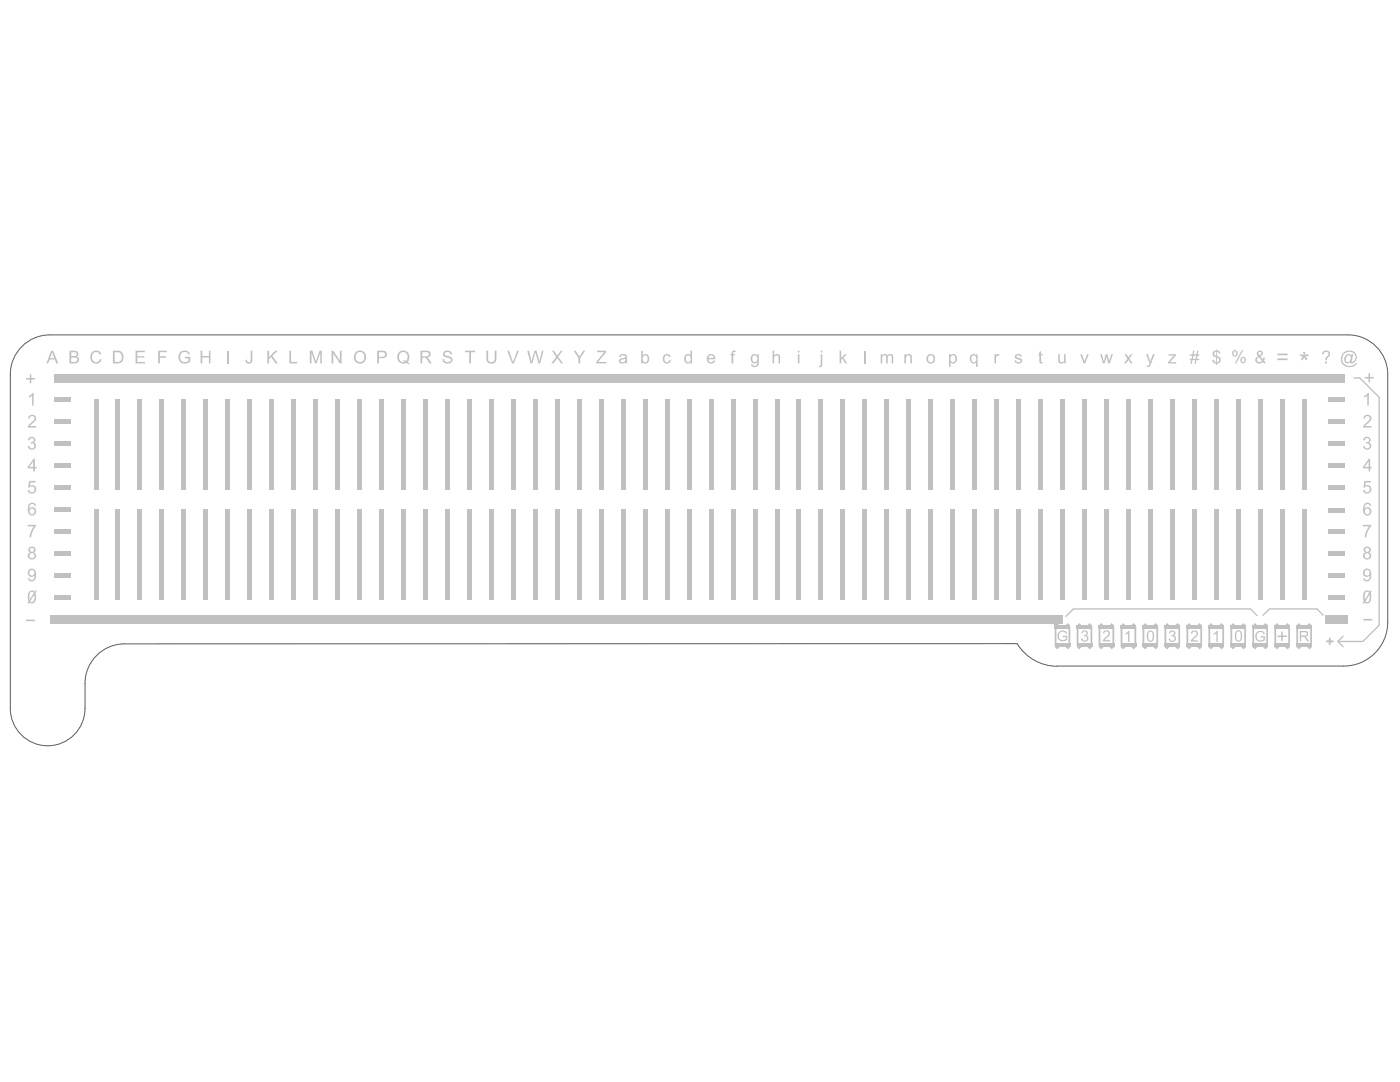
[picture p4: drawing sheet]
<svg xmlns="http://www.w3.org/2000/svg" width="279mm" height="216mm" viewBox="0 0 279 216" stroke-linecap="round" stroke-linejoin="round" font-family="sans-serif">
<path d="M210.9 132.9h57.3a8.8 8.8 0 0 0 8.8-8.8v-49.4a7.9 7.9 0 0 0-7.9-7.9h-259.1a7.9 7.9 0 0 0-7.9 7.9v66.7a7.5 7.5 0 0 0 7.4 7.4 7.5 7.5 0 0 0 7.5-7.4v-5a7.9 7.9 0 0 1 7.9-7.9l178.1-.1a9.4 9.4 0 0 0 8 4.5" fill="none" stroke="#5a5a5a" stroke-width=".2"/>
<path d="M270.2 75.4h1.2l3.8 3.9v45.5l-3.2 3.2h-5M7.1 117.9l-1.4 2.4M273.6 117.9l-1.5 2.4M250.9 122.8l-1.4-1.3h-35.3l-1.5 1.5M264.1 122.7l-1.3-1.2h-9.4l-1.4 1.3M267 128l1.1 1M268.1 126.9l-1.1 1.1" fill="none" stroke="#c0c0c0" stroke-width=".26"/>
<g fill="none" stroke="#c0c0c0" stroke-width=".35">
<path d="M210.7 125.3v3.6M213.4 125v3.6M215 125.3v3.6M217.8 125v3.6M219.4 125.3v3.6M222.2 125v3.6M223.8 125.3v3.6M226.6 125v3.6M228.2 125.3v3.6M231 125v3.6M232.6 125.3v3.6M235.3 125v3.6"/>
<path d="M237 125.3v3.6M239.7 125v3.6M241.4 125.3v3.6M244.1 125v3.6M245.7 125.3v3.6M248.5 125v3.6M250.1 125.3v3.6M252.9 125v3.6M254.5 125.3v3.6M257.3 125v3.6M258.9 125.3v3.6M261.7 125v3.6"/>
</g>
<g fill="#c0c0c0">
<path d="M210.5 129.1l.6-.6 .5 .5-.6 .6z" fill-rule="evenodd"/>
<path d="M214.9 129.1l.6-.6 .5 .5-.6 .6z" fill-rule="evenodd"/>
<path d="M214.9 124.8l.5-.5 .6 .6-.5 .5z" fill-rule="evenodd"/>
<path d="M219.3 129.1l.6-.6 .5 .5-.6 .6z" fill-rule="evenodd"/>
<path d="M219.3 124.8l.5-.5 .6 .6-.5 .5z" fill-rule="evenodd"/>
<path d="M221.3 129l.5-.5 .6 .6-.5 .5z" fill-rule="evenodd"/>
<path d="M221.8 124.3l.6 .5-.6 .6-.5-.5z" fill-rule="evenodd"/>
<path d="M225.7 129l.5-.5 .6 .6-.5 .5z" fill-rule="evenodd"/>
<path d="M226.2 124.3l.6 .5-.7 .6-.4-.5z" fill-rule="evenodd"/>
<path d="M228 129.1l.6-.6 .5 .5-.6 .6z" fill-rule="evenodd"/>
<path d="M228 124.8l.5-.5 .6 .6-.5 .5z" fill-rule="evenodd"/>
<path d="M232.4 129.1l.6-.6 .5 .5-.6 .6z" fill-rule="evenodd"/>
<path d="M232.4 124.8l.5-.5 .6 .6-.5 .5z" fill-rule="evenodd"/>
<path d="M236.8 129.1l.6-.6 .5 .5-.6 .6z" fill-rule="evenodd"/>
<path d="M236.8 124.8l.5-.5 .6 .6-.5 .5z" fill-rule="evenodd"/>
<path d="M238.8 129l.5-.5 .6 .6-.5 .5z" fill-rule="evenodd"/>
<path d="M239.4 124.3l.5 .5-.6 .6-.5-.5z" fill-rule="evenodd"/>
<path d="M243.2 129l.5-.5 .6 .6-.5 .5z" fill-rule="evenodd"/>
<path d="M243.8 124.3l.5 .5-.6 .6-.5-.5z" fill-rule="evenodd"/>
<path d="M245.6 129.1l.6-.6 .5 .5-.6 .6z" fill-rule="evenodd"/>
<path d="M245.6 124.8l.5-.5 .6 .6-.5 .5z" fill-rule="evenodd"/>
<path d="M249.9 129.1l.7-.6 .4 .5-.5 .6z" fill-rule="evenodd"/>
<path d="M249.9 124.8l.6-.5 .5 .6-.4 .5z" fill-rule="evenodd"/>
<path d="M254.3 129.1l.6-.6 .5 .5-.5 .6z" fill-rule="evenodd"/>
<path d="M254.3 124.8l.6-.5 .5 .6-.5 .5z" fill-rule="evenodd"/>
<path d="M256.3 129l.6-.5 .5 .6-.4 .5z" fill-rule="evenodd"/>
<path d="M256.9 124.3l.5 .5-.6 .6-.5-.5z" fill-rule="evenodd"/>
<path d="M260.7 129l.6-.5 .5 .6-.5 .5z" fill-rule="evenodd"/>
<path d="M261.3 124.3l.5 .5-.6 .6-.5-.5z" fill-rule="evenodd"/>
<path d="M18.7 101.5h.9v18.1h-.9z" fill-rule="evenodd"/>
<path d="M18.7 79.6h.9v18.1h-.9z" fill-rule="evenodd"/>
<path d="M23.1 101.5h.9v18.1h-.9z" fill-rule="evenodd"/>
<path d="M23.1 79.6h.9v18.1h-.9z" fill-rule="evenodd"/>
<path d="M31.8 101.5h1v18.1h-1z" fill-rule="evenodd"/>
<path d="M31.8 79.6h1v18.1h-1z" fill-rule="evenodd"/>
<path d="M36.2 101.5h1v18.1h-1z" fill-rule="evenodd"/>
<path d="M36.2 79.6h1v18.1h-1z" fill-rule="evenodd"/>
<path d="M40.6 101.5h1v18.1h-1z" fill-rule="evenodd"/>
<path d="M40.6 79.6h1v18.1h-1z" fill-rule="evenodd"/>
<path d="M49.4 101.5h.9v18.1h-.9z" fill-rule="evenodd"/>
<path d="M49.4 79.6h.9v18.1h-.9z" fill-rule="evenodd"/>
<path d="M53.8 101.5h.9v18.1h-.9z" fill-rule="evenodd"/>
<path d="M53.8 79.6h.9v18.1h-.9z" fill-rule="evenodd"/>
<path d="M58.1 101.5h1v18.1h-1z" fill-rule="evenodd"/>
<path d="M58.1 79.6h1v18.1h-1z" fill-rule="evenodd"/>
<path d="M66.9 101.5h1v18.1h-1z" fill-rule="evenodd"/>
<path d="M66.9 79.6h1v18.1h-1z" fill-rule="evenodd"/>
<path d="M71.3 101.5h1v18.1h-1z" fill-rule="evenodd"/>
<path d="M71.3 79.6h1v18.1h-1z" fill-rule="evenodd"/>
<path d="M75.7 101.5h.9v18.1h-.9z" fill-rule="evenodd"/>
<path d="M75.7 79.6h.9v18.1h-.9z" fill-rule="evenodd"/>
<path d="M84.4 101.5h1v18.1h-1z" fill-rule="evenodd"/>
<path d="M84.4 79.6h1v18.1h-1z" fill-rule="evenodd"/>
<path d="M88.8 101.5h1v18.1h-1z" fill-rule="evenodd"/>
<path d="M88.8 79.6h1v18.1h-1z" fill-rule="evenodd"/>
<path d="M93.2 101.5h1v18.1h-1z" fill-rule="evenodd"/>
<path d="M93.2 79.6h1v18.1h-1z" fill-rule="evenodd"/>
<path d="M102 101.5h.9v18.1h-.9z" fill-rule="evenodd"/>
<path d="M102 79.6h.9v18.1h-.9z" fill-rule="evenodd"/>
<path d="M106.4 101.5h.9v18.1h-.9z" fill-rule="evenodd"/>
<path d="M106.4 79.6h.9v18.1h-.9z" fill-rule="evenodd"/>
<path d="M110.7 101.5h1v18.1h-1z" fill-rule="evenodd"/>
<path d="M110.7 79.6h1v18.1h-1z" fill-rule="evenodd"/>
<path d="M119.5 101.5h1v18.1h-1z" fill-rule="evenodd"/>
<path d="M119.5 79.6h1v18.1h-1z" fill-rule="evenodd"/>
<path d="M123.9 101.5h1v18.1h-1z" fill-rule="evenodd"/>
<path d="M123.9 79.6h1v18.1h-1z" fill-rule="evenodd"/>
<path d="M128.3 101.5h.9v18.1h-.9z" fill-rule="evenodd"/>
<path d="M128.3 79.6h.9v18.1h-.9z" fill-rule="evenodd"/>
<path d="M137.1 101.5h.9v18.1h-.9z" fill-rule="evenodd"/>
<path d="M137.1 79.6h.9v18.1h-.9z" fill-rule="evenodd"/>
<path d="M141.4 101.5h1v18.1h-1z" fill-rule="evenodd"/>
<path d="M141.4 79.6h1v18.1h-1z" fill-rule="evenodd"/>
<path d="M145.8 101.5h1v18.1h-1z" fill-rule="evenodd"/>
<path d="M145.8 79.6h1v18.1h-1z" fill-rule="evenodd"/>
<path d="M154.6 101.5h1v18.1h-1z" fill-rule="evenodd"/>
<path d="M154.6 79.6h1v18.1h-1z" fill-rule="evenodd"/>
<path d="M159 101.5h.9v18.1h-.9z" fill-rule="evenodd"/>
<path d="M159 79.6h.9v18.1h-.9z" fill-rule="evenodd"/>
<path d="M163.4 101.5h.9v18.1h-.9z" fill-rule="evenodd"/>
<path d="M163.4 79.6h.9v18.1h-.9z" fill-rule="evenodd"/>
<path d="M172.1 101.5h1v18.1h-1z" fill-rule="evenodd"/>
<path d="M172.1 79.6h1v18.1h-1z" fill-rule="evenodd"/>
<path d="M176.5 101.5h1v18.1h-1z" fill-rule="evenodd"/>
<path d="M176.5 79.6h1v18.1h-1z" fill-rule="evenodd"/>
<path d="M180.9 101.5h1v18.1h-1z" fill-rule="evenodd"/>
<path d="M180.9 79.6h1v18.1h-1z" fill-rule="evenodd"/>
<path d="M189.7 101.5h.9v18.1h-.9z" fill-rule="evenodd"/>
<path d="M189.7 79.6h.9v18.1h-.9z" fill-rule="evenodd"/>
<path d="M194 101.5h1v18.1h-1z" fill-rule="evenodd"/>
<path d="M194 79.6h1v18.1h-1z" fill-rule="evenodd"/>
<path d="M198.4 101.5h1v18.1h-1z" fill-rule="evenodd"/>
<path d="M198.4 79.6h1v18.1h-1z" fill-rule="evenodd"/>
<path d="M207.2 101.5h1v18.1h-1z" fill-rule="evenodd"/>
<path d="M207.2 79.6h1v18.1h-1z" fill-rule="evenodd"/>
<path d="M211.6 101.5h.9v18.1h-.9z" fill-rule="evenodd"/>
<path d="M211.6 79.6h.9v18.1h-.9z" fill-rule="evenodd"/>
<path d="M216 101.5h.9v18.1h-.9z" fill-rule="evenodd"/>
<path d="M216 79.6h.9v18.1h-.9z" fill-rule="evenodd"/>
<path d="M224.7 101.5h1v18.1h-1z" fill-rule="evenodd"/>
<path d="M224.7 79.6h1v18.1h-1z" fill-rule="evenodd"/>
<path d="M229.1 101.5h1v18.1h-1z" fill-rule="evenodd"/>
<path d="M229.1 79.6h1v18.1h-1z" fill-rule="evenodd"/>
<path d="M233.5 101.5h1v18.1h-1z" fill-rule="evenodd"/>
<path d="M233.5 79.6h1v18.1h-1z" fill-rule="evenodd"/>
<path d="M242.3 101.5h.9v18.1h-.9z" fill-rule="evenodd"/>
<path d="M242.3 79.6h.9v18.1h-.9z" fill-rule="evenodd"/>
<path d="M246.7 101.5h.9v18.1h-.9z" fill-rule="evenodd"/>
<path d="M246.7 79.6h.9v18.1h-.9z" fill-rule="evenodd"/>
<path d="M251 101.5h1v18.1h-1z" fill-rule="evenodd"/>
<path d="M251 79.6h1v18.1h-1z" fill-rule="evenodd"/>
<path d="M259.8 101.5h1v18.1h-1z" fill-rule="evenodd"/>
<path d="M259.8 79.6h1v18.1h-1z" fill-rule="evenodd"/>
<path d="M214.9 128.4h3.1v.7h-3.1z" fill-rule="evenodd"/>
<path d="M216.9 129l.5-.5 .6 .6-.5 .5z" fill-rule="evenodd"/>
<path d="M210.5 128.4h3.1v.7h-3.1z" fill-rule="evenodd"/>
<path d="M212.5 129l.5-.5 .6 .6-.5 .5z" fill-rule="evenodd"/>
<path d="M217.5 124.3l.5 .5-.6 .6-.5-.5z" fill-rule="evenodd"/>
<path d="M214.9 124.8h3.1v.7h-3.1z" fill-rule="evenodd"/>
<path d="M213.1 124.3l.5 .5-.6 .6-.5-.5z" fill-rule="evenodd"/>
<path d="M210.5 124.8h3.1v.7h-3.1z" fill-rule="evenodd"/>
<path d="M210.3 123.7l1.3 1.2-.5 .5-1.3-1.2z" fill-rule="evenodd"/>
<path d="M232.5 128.4h3v.7h-3z" fill-rule="evenodd"/>
<path d="M234.4 129l.6-.5 .5 .6-.5 .5z" fill-rule="evenodd"/>
<path d="M228.1 128.4h3v.7h-3z" fill-rule="evenodd"/>
<path d="M230 129l.6-.5 .5 .6-.4 .5z" fill-rule="evenodd"/>
<path d="M223.7 128.4h3.1v.7h-3.1z" fill-rule="evenodd"/>
<path d="M223.6 129.1l.7-.6 .4 .5-.5 .6z" fill-rule="evenodd"/>
<path d="M235 124.3l.5 .5-.6 .6-.5-.5z" fill-rule="evenodd"/>
<path d="M232.4 124.8h3.1v.7h-3.1z" fill-rule="evenodd"/>
<path d="M230.6 124.3l.5 .5-.6 .6-.5-.5z" fill-rule="evenodd"/>
<path d="M228 124.8h3.1v.7h-3.1z" fill-rule="evenodd"/>
<path d="M223.6 124.8l.6-.5 .5 .6-.4 .5z" fill-rule="evenodd"/>
<path d="M223.6 124.8h3.2v.7h-3.2z" fill-rule="evenodd"/>
<path d="M245.6 128.4h3.1v.7h-3.1z" fill-rule="evenodd"/>
<path d="M247.6 129l.5-.5 .6 .6-.5 .5z" fill-rule="evenodd"/>
<path d="M241.2 128.4h3.1v.7h-3.1z" fill-rule="evenodd"/>
<path d="M241.2 129.1l.6-.6 .5 .5-.6 .6z" fill-rule="evenodd"/>
<path d="M236.8 128.4h3.1v.7h-3.1z" fill-rule="evenodd"/>
<path d="M248.1 124.3l.6 .5-.6 .6-.5-.5z" fill-rule="evenodd"/>
<path d="M245.6 124.8h3.1v.7h-3.1z" fill-rule="evenodd"/>
<path d="M241.2 124.8l.5-.5 .6 .6-.5 .5z" fill-rule="evenodd"/>
<path d="M241.2 124.8h3.1v.7h-3.1z" fill-rule="evenodd"/>
<path d="M236.8 124.8h3.1v.7h-3.1z" fill-rule="evenodd"/>
<path d="M258.7 129.1l.6-.6 .5 .5-.6 .6z" fill-rule="evenodd"/>
<path d="M258.8 128.4h3v.7h-3z" fill-rule="evenodd"/>
<path d="M254.4 128.4h3v.7h-3z" fill-rule="evenodd"/>
<path d="M252 129l.5-.5 .6 .6-.5 .5z" fill-rule="evenodd"/>
<path d="M258.7 124.8h3.1v.7h-3.1z" fill-rule="evenodd"/>
<path d="M258.7 124.8l.5-.5 .6 .6-.5 .5z" fill-rule="evenodd"/>
<path d="M254.3 124.8h3.1v.7h-3.1z" fill-rule="evenodd"/>
<path d="M252.5 124.3l.6 .5-.7 .6-.4-.5z" fill-rule="evenodd"/>
<path d="M265.1 118.7h3.3v1h-3.3z" fill-rule="evenodd"/>
<path d="M265.1 114.4h3.3v.9h-3.3z" fill-rule="evenodd"/>
<path d="M265.1 110h3.3v.9h-3.3z" fill-rule="evenodd"/>
<path d="M265 101.3h3.3v1h-3.3z" fill-rule="evenodd"/>
<path d="M265.1 96.8h3.3v1h-3.3z" fill-rule="evenodd"/>
<path d="M265.1 92.5h3.3v.9h-3.3z" fill-rule="evenodd"/>
<path d="M265.1 83.7h3.3v1h-3.3z" fill-rule="evenodd"/>
<path d="M265.1 79.3h3.3v1h-3.3z" fill-rule="evenodd"/>
<path d="M264.5 122.8h4.5v1.7h-4.5z" fill-rule="evenodd"/>
<path d="M265.1 105.6h3.3v1h-3.3z" fill-rule="evenodd"/>
<path d="M265.1 88.1h3.3v.9h-3.3z" fill-rule="evenodd"/>
<path d="M27.4 101.5h1v18.1h-1z" fill-rule="evenodd"/>
<path d="M27.4 79.6h1v18.1h-1z" fill-rule="evenodd"/>
<path d="M45 101.5h.9v18.1h-.9z" fill-rule="evenodd"/>
<path d="M45 79.6h.9v18.1h-.9z" fill-rule="evenodd"/>
<path d="M62.5 101.5h1v18.1h-1z" fill-rule="evenodd"/>
<path d="M62.5 79.6h1v18.1h-1z" fill-rule="evenodd"/>
<path d="M80.1 101.5h.9v18.1h-.9z" fill-rule="evenodd"/>
<path d="M80.1 79.6h.9v18.1h-.9z" fill-rule="evenodd"/>
<path d="M97.6 101.5h1v18.1h-1z" fill-rule="evenodd"/>
<path d="M97.6 79.6h1v18.1h-1z" fill-rule="evenodd"/>
<path d="M115.1 101.5h1v18.1h-1z" fill-rule="evenodd"/>
<path d="M115.1 79.6h1v18.1h-1z" fill-rule="evenodd"/>
<path d="M132.7 101.5h.9v18.1h-.9z" fill-rule="evenodd"/>
<path d="M132.7 79.6h.9v18.1h-.9z" fill-rule="evenodd"/>
<path d="M150.2 101.5h1v18.1h-1z" fill-rule="evenodd"/>
<path d="M150.2 79.6h1v18.1h-1z" fill-rule="evenodd"/>
<path d="M167.7 101.5h1v18.1h-1z" fill-rule="evenodd"/>
<path d="M167.7 79.6h1v18.1h-1z" fill-rule="evenodd"/>
<path d="M185.3 101.5h.9v18.1h-.9z" fill-rule="evenodd"/>
<path d="M185.3 79.6h.9v18.1h-.9z" fill-rule="evenodd"/>
<path d="M202.8 101.5h1v18.1h-1z" fill-rule="evenodd"/>
<path d="M202.8 79.6h1v18.1h-1z" fill-rule="evenodd"/>
<path d="M220.4 101.5h.9v18.1h-.9z" fill-rule="evenodd"/>
<path d="M220.4 79.6h.9v18.1h-.9z" fill-rule="evenodd"/>
<path d="M237.9 101.5h1v18.1h-1z" fill-rule="evenodd"/>
<path d="M237.9 79.6h1v18.1h-1z" fill-rule="evenodd"/>
<path d="M255.4 101.5h1v18.1h-1z" fill-rule="evenodd"/>
<path d="M255.4 79.6h1v18.1h-1z" fill-rule="evenodd"/>
<path d="M10.8 118.7h3.3v1h-3.3z" fill-rule="evenodd"/>
<path d="M10.8 114.4h3.3v.9h-3.3z" fill-rule="evenodd"/>
<path d="M10.8 110h3.3v.9h-3.3z" fill-rule="evenodd"/>
<path d="M10.8 101.2h3.3v1h-3.3z" fill-rule="evenodd"/>
<path d="M10.8 96.8h3.3v1h-3.3z" fill-rule="evenodd"/>
<path d="M10.8 92.5h3.3v.9h-3.3z" fill-rule="evenodd"/>
<path d="M10.8 83.7h3.3v1h-3.3z" fill-rule="evenodd"/>
<path d="M10.8 79.3h3.3v1h-3.3z" fill-rule="evenodd"/>
<path d="M250 128.4h3.1v.7h-3.1z" fill-rule="evenodd"/>
<path d="M219.3 128.4h3.1v.7h-3.1z" fill-rule="evenodd"/>
<path d="M249.9 124.8h3.2v.7h-3.2z" fill-rule="evenodd"/>
<path d="M219.3 124.8h3.1v.7h-3.1z" fill-rule="evenodd"/>
<path d="M10.8 105.6h3.3v1h-3.3z" fill-rule="evenodd"/>
<path d="M10.8 88.1h3.3v.9h-3.3z" fill-rule="evenodd"/>
<path d="M10.7 74.7h257.6v1.6h-257.6z" fill-rule="evenodd"/>
<path d="M10 122.8h202.1v1.6h-202.1z" fill-rule="evenodd"/>
</g>
<g fill="#c0c0c0">
<path d="M18.3 70.4l.5-.4a.99 .99 0 0 1 1.4 .7l-.3 .1a.82 .82 0 0 0-1-.5 .82 .82 0 0 0-.5 1v.2a.78 .78 0 0 0 .7 .8 .78 .78 0 0 0 .8-.7l.4 .1-.2 .5-.5 .3-.5 .1a1.38 1.38 0 0 1-.8-2.2z"/>
<path d="M31.6 70h1.7v.3h-1.4v.8h1.2v.3h-1.2v1.1h-.3z"/>
<path d="M50 70h.4v1.7a.71 .71 0 0 1-.7 .9 .71 .71 0 0 1-.7-.8h.3a.39 .39 0 0 0 .4 .5 .39 .39 0 0 0 .3-.6z"/>
<path d="M53.4 70h.3v1.2l1.2-1.2h.5l-1 1 1.1 1.5h-.5l-.9-1.3-.4 .4v.9h-.3z"/>
<path d="M88.5 70.2h.1a.97 .97 0 0 1 1.6 .5h-.3a.6 .6 0 0 0-.6-.5 .6 .6 0 0 0-.6 .5l.3 .2 .8 .3a.75 .75 0 0 1 .4 .9 .75 .75 0 0 1-.9 .5h-.1a.9 .9 0 0 1-.9-.9h.3l.1 .3 .3 .2 .5 .1a.43 .43 0 0 0 .5-.5 .43 .43 0 0 0-.5-.4l-.6-.2a.63 .63 0 0 1-.4-1z"/>
<path d="M154.2 70h.3v.9a.63 .63 0 0 1 .8-.2 .63 .63 0 0 1 .4 .6v1.2h-.3v-1.2a.45 .45 0 0 0-.6-.4 .45 .45 0 0 0-.3 .6v1h-.3z"/>
<path d="M13.9 70h1a.63 .63 0 0 1 .7 .4 .63 .63 0 0 1-.3 .8h.1a.73 .73 0 0 1 .3 .9 .73 .73 0 0 1-.9 .4h-.9zM14.2 70.3v.7h.5a.41 .41 0 0 0 .6-.4 .41 .41 0 0 0-.6-.3zM14.2 71.3v.9h.6a.47 .47 0 0 0 .6-.5 .47 .47 0 0 0-.6-.4z"/>
<path d="M123.7 70.9l.8-.3a.61 .61 0 0 1 .6 .7l.1 1.2h-.3l-.1-.2-.2 .1a.61 .61 0 0 1-.8 .1 .61 .61 0 0 1-.2-.8l.3-.2 .7-.1a.33 .33 0 0 0 .1-.5 .33 .33 0 0 0-.5 0l-.3 .3h-.4zM123.9 71.9a.42 .42 0 0 0 .4 .4 .42 .42 0 0 0 .4-.3l.1-.4z"/>
<path d="M141.3 70.9l.5-.3 .4 .1 .4 .2 .2 .5v.3h-1.4a.52 .52 0 0 0 .4 .6 .52 .52 0 0 0 .6-.4l.3 .1a.89 .89 0 0 1-1.3 .4 .89 .89 0 0 1-.2-1.3zM141.5 71l-.1 .4h1a.51 .51 0 0 0-.3-.5 .51 .51 0 0 0-.6 .1z"/>
<path d="M159.2 70h.3v.3h-.3zM159.2 70.7h.3v1.8h-.3z"/>
<path d="M163.8 70h.3v.3h-.3zM163.8 70.7h.3v1.9a.51 .51 0 0 1-.1 .5 .51 .51 0 0 1-.6 .1l.1-.2 .3-.1z"/>
</g>
<path d="M172.6 70v2.5" fill="none" stroke="#c0c0c0" stroke-width=".31"/>
<g fill="#c0c0c0">
<path d="M207.4 70.2l.4-.2v.7h.3v.2h-.3v1.3l.3 .1v.2a.47 .47 0 0 1-.5 0 .47 .47 0 0 1-.2-.5v-1.1h-.2v-.2h.2z"/>
<path d="M211.3 126.1l.4-.3h.6a.77 .77 0 0 1 .7 .6l-.3 .1-.2-.4-.5-.1-.5 .3-.2 .6a.84 .84 0 0 0 .5 .8 .84 .84 0 0 0 .9-.2v-.4h-.6v-.2h.9v.7l-.4 .3-.5 .1a1.14 1.14 0 0 1-.8-1.9z"/>
<path d="M211.2 70.7h.3v1a.47 .47 0 0 0 .5 .6 .47 .47 0 0 0 .4-.7v-.9h.3v1.8h-.3v-.2l-.5 .3-.6-.2-.1-.3z"/>
<path d="M224.6 126.4l.8-.6v2.3h-.3v-1.8l-.5 .4z"/>
<path d="M224.4 70.7h.4l.4 .6 .5-.6h.3l-.6 .9 .7 .9h-.4l-.5-.7-.5 .7h-.4l.7-.9z"/>
<path d="M228.7 70.7h.4l.5 1.5 .5-1.5h.3l-.7 2a.66 .66 0 0 1-.8 .5v-.3a.4 .4 0 0 0 .5-.4z"/>
<path d="M242.2 126.4l.8-.6v2.3h-.2v-1.7l-.6 .3z"/>
<path d="M259.5 70.6l.7 .3-.1-.7h.4l-.1 .7 .6-.3 .2 .4-.7 .2 .4 .5-.3 .2-.3-.6-.4 .6-.3-.2 .5-.5-.7-.2z"/>
<path d="M5.8 96h1.3v.3h-1l-.1 .6 .6-.1 .5 .3 .1 .6-.1 .4-.3 .2a.81 .81 0 0 1-1.3-.5h.4a.55 .55 0 0 0 .9 .2 .55 .55 0 0 0-.2-.9h-.4l-.3 .2h-.3z"/>
<path d="M5.8 79l.7-.6h.2v2.5h-.3v-1.9l-.6 .3z"/>
<path d="M272.3 96h1.3v.3h-1l-.2 .6 .3-.1 .6 .1 .3 .3 .1 .5a.84 .84 0 0 1-.8 .8 .84 .84 0 0 1-.9-.7h.3a.55 .55 0 0 0 1 .2 .55 .55 0 0 0-.3-.9h-.3l-.3 .2h-.3z"/>
<path d="M272.3 79l.9-.6v2.5h-.3v-1.9l-.6 .3z"/>
<path d="M189.4 70.7h.3v.2l.4-.2a.95 .95 0 0 1 .9 .7 .95 .95 0 0 1-.5 1.1l-.4 .1-.4-.3v.9h-.3zM189.9 71l-.2 .5a.55 .55 0 0 0 .5 .8 .55 .55 0 0 0 .5-.8 .5 .5 0 0 0-.2-.5 .5 .5 0 0 0-.6 0z"/>
<path d="M193.7 71a.7 .7 0 0 1 1.1-.1v-.2h.3v2.5h-.3v-.9l-.2 .2-.4 .1-.5-.4-.2-.5zM194 71.1l-.1 .5a.52 .52 0 0 0 .5 .7 .52 .52 0 0 0 .4-.7 .52 .52 0 0 0-.2-.6 .52 .52 0 0 0-.6 .1z"/>
<path d="M229.1 126l.3-.2a.98 .98 0 0 1 .9 1.4 .75 .75 0 0 1-.7 .9 .75 .75 0 0 1-.7-.9v-.6zM229.3 126.2l-.1 .8a.61 .61 0 0 0 .4 .9 1.04 1.04 0 0 0 .4-1.4 .41 .41 0 0 0-.3-.5 .41 .41 0 0 0-.4 .2z"/>
<path d="M242.2 70.1l.7-.3 .6 .6-.3 .2-.1-.3-.2-.1v.9l.6 .2 .1 .3v.5l-.3 .3-.4 .2v.3h-.2v-.3l-.1-.1a.61 .61 0 0 1-.6-.7l.3-.1 .1 .4 .3 .2v-1l-.4-.1-.3-.5zM242.4 70.3a.49 .49 0 0 0 .3 .7v-.8zM242.9 71.4v.9a.46 .46 0 0 0 .4-.5 .46 .46 0 0 0-.4-.4z"/>
<path d="M246.7 125.9h.1a.86 .86 0 0 1 .9 .2 .86 .86 0 0 1 .2 1 .73 .73 0 0 1-.4 .8 .73 .73 0 0 1-.8-.1l-.3-.6v-.6zM246.8 126.2l-.1 .9a.6 .6 0 0 0 .4 .7h.1a.81 .81 0 0 0 .4-1 .65 .65 0 0 0-.4-.8z"/>
<path d="M259.4 125.9h1a.6 .6 0 0 1 .7 .5 .6 .6 0 0 1-.6 .7l.8 .9h-.4l-.7-.9h-.5v.9h-.3zM259.7 126.2v.6h.6a.35 .35 0 0 0 .5-.3 .35 .35 0 0 0-.4-.3z"/>
<path d="M264.1 70.2l.6-.3a.76 .76 0 0 1 .8 .7 .76 .76 0 0 1-.6 .8l-.1 .5h-.3v-.4l.3-.4a.49 .49 0 0 0 .3-.6 .49 .49 0 0 0-.6-.3 .49 .49 0 0 0-.4 .5h-.3zM264.4 72.2h.4v.3h-.4z"/>
<path d="M5.8 113.6h.1a.93 .93 0 0 1 1.1 .1 .93 .93 0 0 1 .2 1.1 .86 .86 0 0 1-.4 1.1 .86 .86 0 0 1-1.1-.3l-.1-.2h.3a.53 .53 0 0 0 .6 .3 .53 .53 0 0 0 .4-.6l-.1-.3a.79 .79 0 0 1-1.1 0 .79 .79 0 0 1 .1-1.1zM6.1 113.8a.56 .56 0 0 0-.2 .8 .56 .56 0 0 0 .9 .1 .57 .57 0 0 0 0-.8 .57 .57 0 0 0-.7-.1z"/>
<path d="M272.2 113.8l.1-.2a.93 .93 0 0 1 1.1 .1 .93 .93 0 0 1 .3 1.1l-.1 .7a.77 .77 0 0 1-.8 .5 .77 .77 0 0 1-.7-.6h.2a.53 .53 0 0 0 .7 .3 .53 .53 0 0 0 .4-.6l-.1-.3a.79 .79 0 0 1-1.1 .1 .79 .79 0 0 1 0-1.1zM272.3 114.3a.55 .55 0 0 0 1.1 0 .55 .55 0 0 0-1.1 0z"/>
</g>
<path d="M5.3 123.8h1.6" fill="none" stroke="#c0c0c0" stroke-width=".31"/>
<g fill="#c0c0c0">
<path d="M5.5 104.7h1.7v.3l-.7 1-.3 1.2h-.3l.2-.9 .7-1.3h-1.3z"/>
<path d="M5.8 82.9l.4-.1a.8 .8 0 0 1 1 .5 .8 .8 0 0 1-.5 1.1l-.7 .6h1.2v.3h-1.7l.1-.3 .8-.8a.93 .93 0 0 0 .5-.9 .51 .51 0 0 0-.6-.3 .51 .51 0 0 0-.4 .5h-.3z"/>
<path d="M5.7 87.4l.4-.2 .7 .1a.61 .61 0 0 1-.1 1 .75 .75 0 0 1 .4 1.1 .75 .75 0 0 1-1 .3l-.4-.3-.2-.4h.4a.51 .51 0 0 0 .6 .4 .51 .51 0 0 0 .3-.7 .51 .51 0 0 0-.7-.2l.1-.3a.44 .44 0 0 0 .5-.4 .44 .44 0 0 0-.4-.5 .44 .44 0 0 0-.4 .6l-.3-.1z"/>
<path d="M5.8 109.2l.7-.1a.64 .64 0 0 1 .6 .5 .64 .64 0 0 1-.3 .6 .81 .81 0 0 1-.1 1.4 .81 .81 0 0 1-1.2-.7l.1-.4 .4-.3a.59 .59 0 0 1-.2-1zM6 109.7a.4 .4 0 0 0 .8 0 .4 .4 0 0 0-.8 0zM5.9 110.9a.51 .51 0 0 0 1 0 .51 .51 0 0 0-1 0z"/>
<path d="M5.8 118a.9 .9 0 0 1 1.1 .1 .9 .9 0 0 1 .3 1l-.1 .6a.81 .81 0 0 1-.9 .7 .81 .81 0 0 1-.6-1v-1zM6.1 118.2l-.2 1a.6 .6 0 0 0 .1 .7 .6 .6 0 0 0 .6 .2l.2-.4v-1.1a.48 .48 0 0 0-.2-.5 .48 .48 0 0 0-.5 .1z"/>
<path d="M5.7 100.7l.3-.3a.76 .76 0 0 1 1.2 .5l-.4 .1a.52 .52 0 0 0-.7-.4 .52 .52 0 0 0-.2 .8l-.1 .1 .4-.3 .6 .1 .3 .2 .1 .3a.83 .83 0 0 1-.8 1.1 .83 .83 0 0 1-.8-1zM6 101.7a.55 .55 0 0 0 .1 .8 .55 .55 0 0 0 .8-.1 .55 .55 0 0 0-.2-.8l-.5-.1z"/>
</g>
<path d="M5.3 75.6h1.6M6.1 74.8v1.6" fill="none" stroke="#c0c0c0" stroke-width=".31"/>
<g fill="#c0c0c0">
<path d="M27.1 70h1.8v.3h-1.5v.8h1.4v.2h-1.4v.9h1.5v.3h-1.8z"/>
<path d="M36 70.2l.5-.2h.6a.79 .79 0 0 1 .8 .7l-.3 .1-.3-.5-.7-.1-.4 .3-.2 .5a1 1 0 0 0 .4 1.1 1 1 0 0 0 1.2-.1v-.5h-.7v-.3h1.1v1l-.6 .3-.5 .1a1.35 1.35 0 0 1-1.2-.9 1.35 1.35 0 0 1 .3-1.5z"/>
<path d="M22.5 70h1.1a1.28 1.28 0 0 1 1 1.3 1.28 1.28 0 0 1-1.1 1.2h-1zM22.9 70.3v1.9h.6a.97 .97 0 0 0 .8-1 .97 .97 0 0 0-.9-.9z"/>
</g>
<path d="M45.4 70v2.5" fill="none" stroke="#c0c0c0" stroke-width=".35"/>
<g fill="#c0c0c0">
<path d="M57.7 70h.4v2.2h1.2v.3h-1.6z"/>
<path d="M61.8 70h.5l.7 2.2 .8-2.2h.4v2.5h-.3v-2.1l-.7 2.1h-.3l-.7-2.1v2.1h-.4z"/>
<path d="M92.8 70h2v.3h-.8v2.2h-.4v-2.2h-.8z"/>
<path d="M101.2 70h.4l.8 2.2 .8-2.2h.4l-1.1 2.5h-.3z"/>
<path d="M97.1 70h.3v1.6a.67 .67 0 0 0 .8 .7 .67 .67 0 0 0 .5-.9v-1.4h.4v1.5a1.01 1.01 0 0 1-1.1 1.1 1.01 1.01 0 0 1-.9-1.2z"/>
<path d="M105.2 70h.4l.5 2.2 .6-2.2h.4l.5 2.2 .6-2.2h.3l-.7 2.5h-.3l-.7-2.2-.6 2.2h-.3z"/>
<path d="M119.2 70h1.8v.3l-1.6 1.9h1.6v.3h-2v-.3l1.6-1.9h-1.4z"/>
<path d="M114.5 70h.4l.8 1.2 .7-1.2h.4l-1 1.4v1.1h-.4v-1.1z"/>
<path d="M132.4 71l.1-.1a.79 .79 0 0 1 1.4 .3h-.4a.52 .52 0 0 0-.7-.2 .52 .52 0 0 0-.2 .7 .49 .49 0 0 0 .5 .6 .49 .49 0 0 0 .5-.5l.3 .1a.82 .82 0 0 1-1.1 .6 .82 .82 0 0 1-.5-1.2z"/>
<path d="M146.1 70.1l.7-.1v.2l-.5 .1v.4h.4v.2h-.4v1.6h-.3v-1.6h-.3v-.2h.3z"/>
<path d="M167.6 70h.3v1.4l.7-.7h.4l-.7 .7 .8 1.1h-.4l-.6-.9-.2 .2v.7h-.3z"/>
<path d="M175.8 70.7h.2v.2l.2-.1a.57 .57 0 0 1 .9 .1 .61 .61 0 0 1 .7-.3 .61 .61 0 0 1 .5 .6v1.3h-.3v-1.1a.4 .4 0 0 0-.4-.5 .4 .4 0 0 0-.4 .4v1.2h-.3v-1.2a.41 .41 0 0 0-.5-.4 .41 .41 0 0 0-.3 .6v1h-.3z"/>
<path d="M180.5 70.7h.3v.2l.4-.3 .7 .3 .1 1.6h-.3v-1.1a.45 .45 0 0 0-.5-.5 .45 .45 0 0 0-.4 .6v1h-.3z"/>
<path d="M202.6 70.9l.4-.3h.4l.5 .4v.2h-.3a.38 .38 0 0 0-.4-.3 .38 .38 0 0 0-.3 .3l.8 .4a.57 .57 0 0 1 .2 .7 .57 .57 0 0 1-.7 .3l-.6-.3-.1-.3 .3-.1a.47 .47 0 0 0 .4 .4 .47 .47 0 0 0 .5-.3l-.5-.3a.55 .55 0 0 1-.6-.8z"/>
<path d="M198.5 70.7h.3v.2a.42 .42 0 0 1 .7-.2l-.1 .3a.41 .41 0 0 0-.5 .1 .41 .41 0 0 0-.1 .5v.9h-.3z"/>
<path d="M220.3 125.9l.6-.1a.7 .7 0 0 1 .6 .6 .7 .7 0 0 1-.4 .7l-.7 .6h1.1v.3h-1.5l.2-.4 .6-.6a.58 .58 0 0 0 .2-1 .46 .46 0 0 0-.6 .4h-.3z"/>
<path d="M216 125.9l.1-.1a.58 .58 0 0 1 .9 .2 .58 .58 0 0 1-.2 .8 .7 .7 0 0 1 .2 1.1 .7 .7 0 0 1-1.2-.2l-.1-.3h.4a.45 .45 0 0 0 .5 .4 .45 .45 0 0 0 .3-.6 .45 .45 0 0 0-.6-.3v-.2a.4 .4 0 0 0 .5-.3 .4 .4 0 0 0-.3-.4 .4 .4 0 0 0-.4 .4l-.3-.1z"/>
<path d="M215.6 70.7h.3l.5 1.4 .5-1.4h.4l-.7 1.8h-.3z"/>
<path d="M233.4 126l.5-.2a.56 .56 0 0 1 .7 .4 .56 .56 0 0 1-.3 .7 .68 .68 0 0 1 .2 1 .68 .68 0 0 1-1 .1l-.3-.4 .3-.1a.45 .45 0 0 0 .6 .3 .45 .45 0 0 0 .3-.5 .45 .45 0 0 0-.6-.3v-.3a.38 .38 0 0 0 .5-.3 .38 .38 0 0 0-.4-.4 .38 .38 0 0 0-.4 .4h-.3z"/>
<path d="M233.2 70.7h1.5v.2l-1.2 1.4h1.2v.2h-1.6v-.2l1.2-1.4h-1.1z"/>
<path d="M237.8 126l.3-.2h.4a.77 .77 0 0 1 .6 .8 .77 .77 0 0 1-.6 .7l-.5 .5h1.1v.2h-1.5l.2-.4 .7-.7a.48 .48 0 0 0 .3-.7 .48 .48 0 0 0-.8 0l-.1 .3-.2-.1z"/>
<path d="M255.7 126h.3v.8h.8v.3h-.8v.8h-.3v-.8h-.8v-.3h.8z"/>
<path d="M71 70.3l.1-.1a1.25 1.25 0 0 1 1.7 .3 1.25 1.25 0 0 1-.2 1.7 1.25 1.25 0 0 1-1.7-.1l-.3-1zM71.2 70.5l-.2 .6v.5a.89 .89 0 0 0 1.2 .6 .89 .89 0 0 0 .5-1.2 .86 .86 0 0 0-.6-.7 .86 .86 0 0 0-.9 .2z"/>
<path d="M75.3 70h1.2l.5 .2a.75 .75 0 0 1 .1 .9 .75 .75 0 0 1-.8 .4h-.7v1h-.3zM75.6 70.3v.9h.7a.48 .48 0 0 0 .6-.5 .48 .48 0 0 0-.6-.4z"/>
<path d="M79.5 70.4l.4-.3 .7-.2a1.37 1.37 0 0 1 .7 2.4l.4 .2-.1 .2a.82 .82 0 0 0-1.1-.1 1.35 1.35 0 0 1-1-2.2zM79.8 70.5l-.2 .6 .1 .4a.83 .83 0 0 0 1.1 .7l-.3-.2 .1-.2a.38 .38 0 0 0 .5 .2 .38 .38 0 0 0 .2-.5v-.1a.9 .9 0 0 0-.4-1 .9 .9 0 0 0-1.1 .1z"/>
<path d="M83.9 70h1.2a.7 .7 0 0 1 .8 .6 .7 .7 0 0 1-.7 .8l.5 .3 .4 .8h-.4l-.6-.9-.3-.2h-.5v1.1h-.4zM84.3 70.3v.8h.9a.41 .41 0 0 0 .4-.5 .41 .41 0 0 0-.5-.3z"/>
<path d="M128 70h.3v.9a.8 .8 0 0 1 1-.1 .8 .8 0 0 1 .3 1 .73 .73 0 0 1-.5 .7 .73 .73 0 0 1-.8-.2v.2h-.3zM128.4 71.1l-.1 .4a.55 .55 0 0 0 .4 .8 .55 .55 0 0 0 .5-.8 .49 .49 0 0 0-.2-.6 .49 .49 0 0 0-.6 .2z"/>
<path d="M150.1 70.9l.6-.3 .5 .3v-.2h.2v1.7a.78 .78 0 0 1-.6 .8 .78 .78 0 0 1-.9-.5h.3a.51 .51 0 0 0 .7 .2 .51 .51 0 0 0 .2-.6 .74 .74 0 0 1-1.2-.4l-.1-.5zM150.2 71.1v.3a.57 .57 0 0 0 .4 .9 .57 .57 0 0 0 .5-.9 .5 .5 0 0 0-.3-.5 .5 .5 0 0 0-.6 .2z"/>
<path d="M185.1 70.9l.3-.2a.92 .92 0 0 1 1.1 .4 .92 .92 0 0 1-.3 1.3 .92 .92 0 0 1-1.2-.3l-.1-.6zM185.3 71.1l-.1 .5a.67 .67 0 0 0 .6 .7 .69 .69 0 0 0 .5-.8 .69 .69 0 0 0-.8-.6z"/>
<path d="M246 70a.62 .62 0 0 1 1 .4 .62 .62 0 0 1-.7 .8l-.3-.2-.1-.3zM246.3 70.2l-.1 .2a.3 .3 0 0 0 .1 .5 .3 .3 0 0 0 .4-.2v-.1a.33 .33 0 0 0 0-.4 .33 .33 0 0 0-.4 0zM247.8 69.8h.3l-1.4 2.7h-.3zM247.6 71.4h.1a.62 .62 0 0 1 1 .3 .62 .62 0 0 1-.8 .8l-.3-.4zM247.9 71.5l-.1 .2a.33 .33 0 0 0 .1 .5 .33 .33 0 0 0 .4 0l.1-.3a.3 .3 0 0 0-.1-.4 .3 .3 0 0 0-.4 0z"/>
<path d="M238.1 70h.3l-.2 .7h.6l.1-.7h.3l-.2 .7h.3v.3h-.3l-.1 .6h.4v.3h-.5l-.2 .7h-.2l.1-.7h-.5l-.2 .7h-.2l.1-.7h-.3v-.3h.4l.1-.6h-.5v-.3h.6zM238.2 71l-.1 .6h.5l.1-.6z"/>
<path d="M254.9 70.5h2.1v.4h-2.1zM254.9 71.5h2.1v.4h-2.1z"/>
</g>
<path d="M272.2 123.7h1.6" fill="none" stroke="#c0c0c0" stroke-width=".31"/>
<g fill="#c0c0c0">
<path d="M264.7 127.8h.5v-.5h.4v.5h.5v.4h-.5v.5h-.4v-.5h-.5z"/>
<path d="M272 104.7h1.7v.3l-.7 1-.3 1.2h-.3l.1-.7 .3-.9 .5-.6h-1.3z"/>
<path d="M272.2 87.4l.2-.2a.66 .66 0 0 1 1 .2 .66 .66 0 0 1-.2 .9 .75 .75 0 0 1 .4 1.1 .75 .75 0 0 1-1.1 .3l-.3-.3-.2-.4h.3a.51 .51 0 0 0 .7 .4 .51 .51 0 0 0 .3-.7 .51 .51 0 0 0-.7-.2l.1-.3a.44 .44 0 0 0 .5-.4 .44 .44 0 0 0-.4-.5 .44 .44 0 0 0-.5 .6l-.3-.1z"/>
<path d="M272.3 82.9l.4-.1a.8 .8 0 0 1 1 .5 .8 .8 0 0 1-.5 1l-.8 .7h1.3v.3h-1.7l.1-.3 .7-.8a.82 .82 0 0 0 .6-.8 .49 .49 0 0 0-.6-.4 .49 .49 0 0 0-.4 .5h-.3z"/>
<path d="M272.3 118.1a.89 .89 0 0 1 1.1-.1 .89 .89 0 0 1 .3 1.1l-.1 .7a.8 .8 0 0 1-1 .5 .8 .8 0 0 1-.6-.9v-.8zM272.5 118.2l-.2 1a.61 .61 0 0 0 .1 .7 .61 .61 0 0 0 .7 .2l.3-.7-.1-.8a.48 .48 0 0 0-.2-.5 .48 .48 0 0 0-.6 .1z"/>
<path d="M272.3 109.2l.3-.1a.65 .65 0 0 1 .9 .3 .65 .65 0 0 1-.3 .8 .78 .78 0 0 1 .2 1.3 .78 .78 0 0 1-1.3-.2v-.1a.66 .66 0 0 1 .4-1 .56 .56 0 0 1-.2-1zM272.4 109.7a.4 .4 0 0 0 .8 0 .4 .4 0 0 0-.8 0zM272.3 110.9a.55 .55 0 0 0 1.1 0 .55 .55 0 0 0-1.1 0z"/>
<path d="M272.3 100.6l.2-.2a.76 .76 0 0 1 1.2 .5l-.3 .1a.55 .55 0 0 0-.8-.4 .55 .55 0 0 0-.3 .8v.1l.2-.1a.83 .83 0 0 1 1.2 .5 .83 .83 0 0 1-.8 1 .83 .83 0 0 1-.9-.9l.1-1zM272.5 101.7h-.1a.56 .56 0 0 0 .2 .8 .56 .56 0 0 0 .7-.1 .56 .56 0 0 0-.1-.8l-.5-.1z"/>
</g>
<path d="M272.5 75.4h1.6M273.3 74.6v1.6" fill="none" stroke="#c0c0c0" stroke-width=".31"/>
<g fill="#c0c0c0">
<path d="M40 70h.4v1h1.3v-1h.3v2.5h-.3v-1.2h-1.3v1.2h-.4z"/>
<path d="M66.2 70h.3l1.3 2v-2h.4v2.5h-.4l-1.3-2v2h-.3z"/>
<path d="M110.2 70h.4l.6 .9 .7-.9h.4l-.9 1.2 1 1.3h-.4l-.8-1-.8 1h-.4l1-1.3z"/>
<path d="M250.7 126.2l.4-.3h.7l.5 .3 .1 .3h-.2l-.2-.3-.6-.1-.4 .3-.2 .4a.82 .82 0 0 0 .4 .9 .82 .82 0 0 0 1-.1v-.4h-.6v-.3h.8v.8l-.4 .3h-.5a1.09 1.09 0 0 1-.9-.6 1.09 1.09 0 0 1 .1-1.2z"/>
<path d="M219.6 70.7h.3l.4 1.4 .4-1.4h.3l.4 1.4 .4-1.4h.3l-.6 1.8h-.3l-.4-1.4-.4 1.4h-.3z"/>
<path d="M268 70.5l.4-.3 .7-.3 1.1 .3 .6 .8-.1 .8-.5 .5a.46 .46 0 0 1-.4 .3 .46 .46 0 0 1-.4-.4v.1a.66 .66 0 0 1-.9 0 .66 .66 0 0 1-.2-.8 .77 .77 0 0 1 .5-.8 .77 .77 0 0 1 .9 .2v-.2h.4l-.3 1.2a.24 .24 0 0 0 .1 .4 .24 .24 0 0 0 .3-.3 1.17 1.17 0 0 0-.1-1.5 1.17 1.17 0 0 0-1.5-.1l-.6 .5-.1 .5v.8l.5 .5 .7 .3a1.56 1.56 0 0 0 1.5-.5h.3l-.9 .7-.9 .1-.5-.2a1.65 1.65 0 0 1-.6-2.6zM268.8 71.1l-.2 .5a.46 .46 0 0 0 .4 .7 .46 .46 0 0 0 .5-.6 .48 .48 0 0 0 0-.7 .48 .48 0 0 0-.7 .1z"/>
<path d="M6.7 91.5h.3v1.7h.3v.3h-.3v.6h-.4v-.6h-1.1v-.3zM6.6 92.1l-.8 1.1h.8z"/>
<path d="M273.2 91.5h.2v1.7h.4v.3h-.4v.6h-.3v-.6h-1.1v-.3zM273.1 92.1l-.8 1.1h.8z"/>
<path d="M10.2 70h.4l1 2.5h-.4l-.2-.8h-1.1l-.3 .8h-.3zM10.4 70.2l-.4 1.3h.8z"/>
<path d="M136.7 70.9a.65 .65 0 0 1 1.1 0v-.9h.3v2.5h-.3v-.2v.1a.84 .84 0 0 1-1.1-.1 .84 .84 0 0 1-.1-1.1zM137 71.1l-.1 .5a.53 .53 0 0 0 .6 .7 .53 .53 0 0 0 .3-.8 .51 .51 0 0 0-.3-.5 .51 .51 0 0 0-.5 .1z"/>
<path d="M250.9 70.2h.1a.61 .61 0 0 1 1 0 .61 .61 0 0 1-.4 .9l.4 .6 .1-.4 .3 .1a.55 .55 0 0 0 .2 .9l-.2 .3-.4-.4-.3 .3h-.6a.76 .76 0 0 1-.6-.7 .76 .76 0 0 1 .6-.8 .6 .6 0 0 1-.2-.8zM251.2 70.3v.3l.2 .3 .1-.1a.31 .31 0 0 0 .2-.5 .31 .31 0 0 0-.5 0zM250.9 71.6l-.1 .2a.52 .52 0 0 0 .5 .5 .52 .52 0 0 0 .5-.3l-.5-.8z"/>
</g>
</svg>
